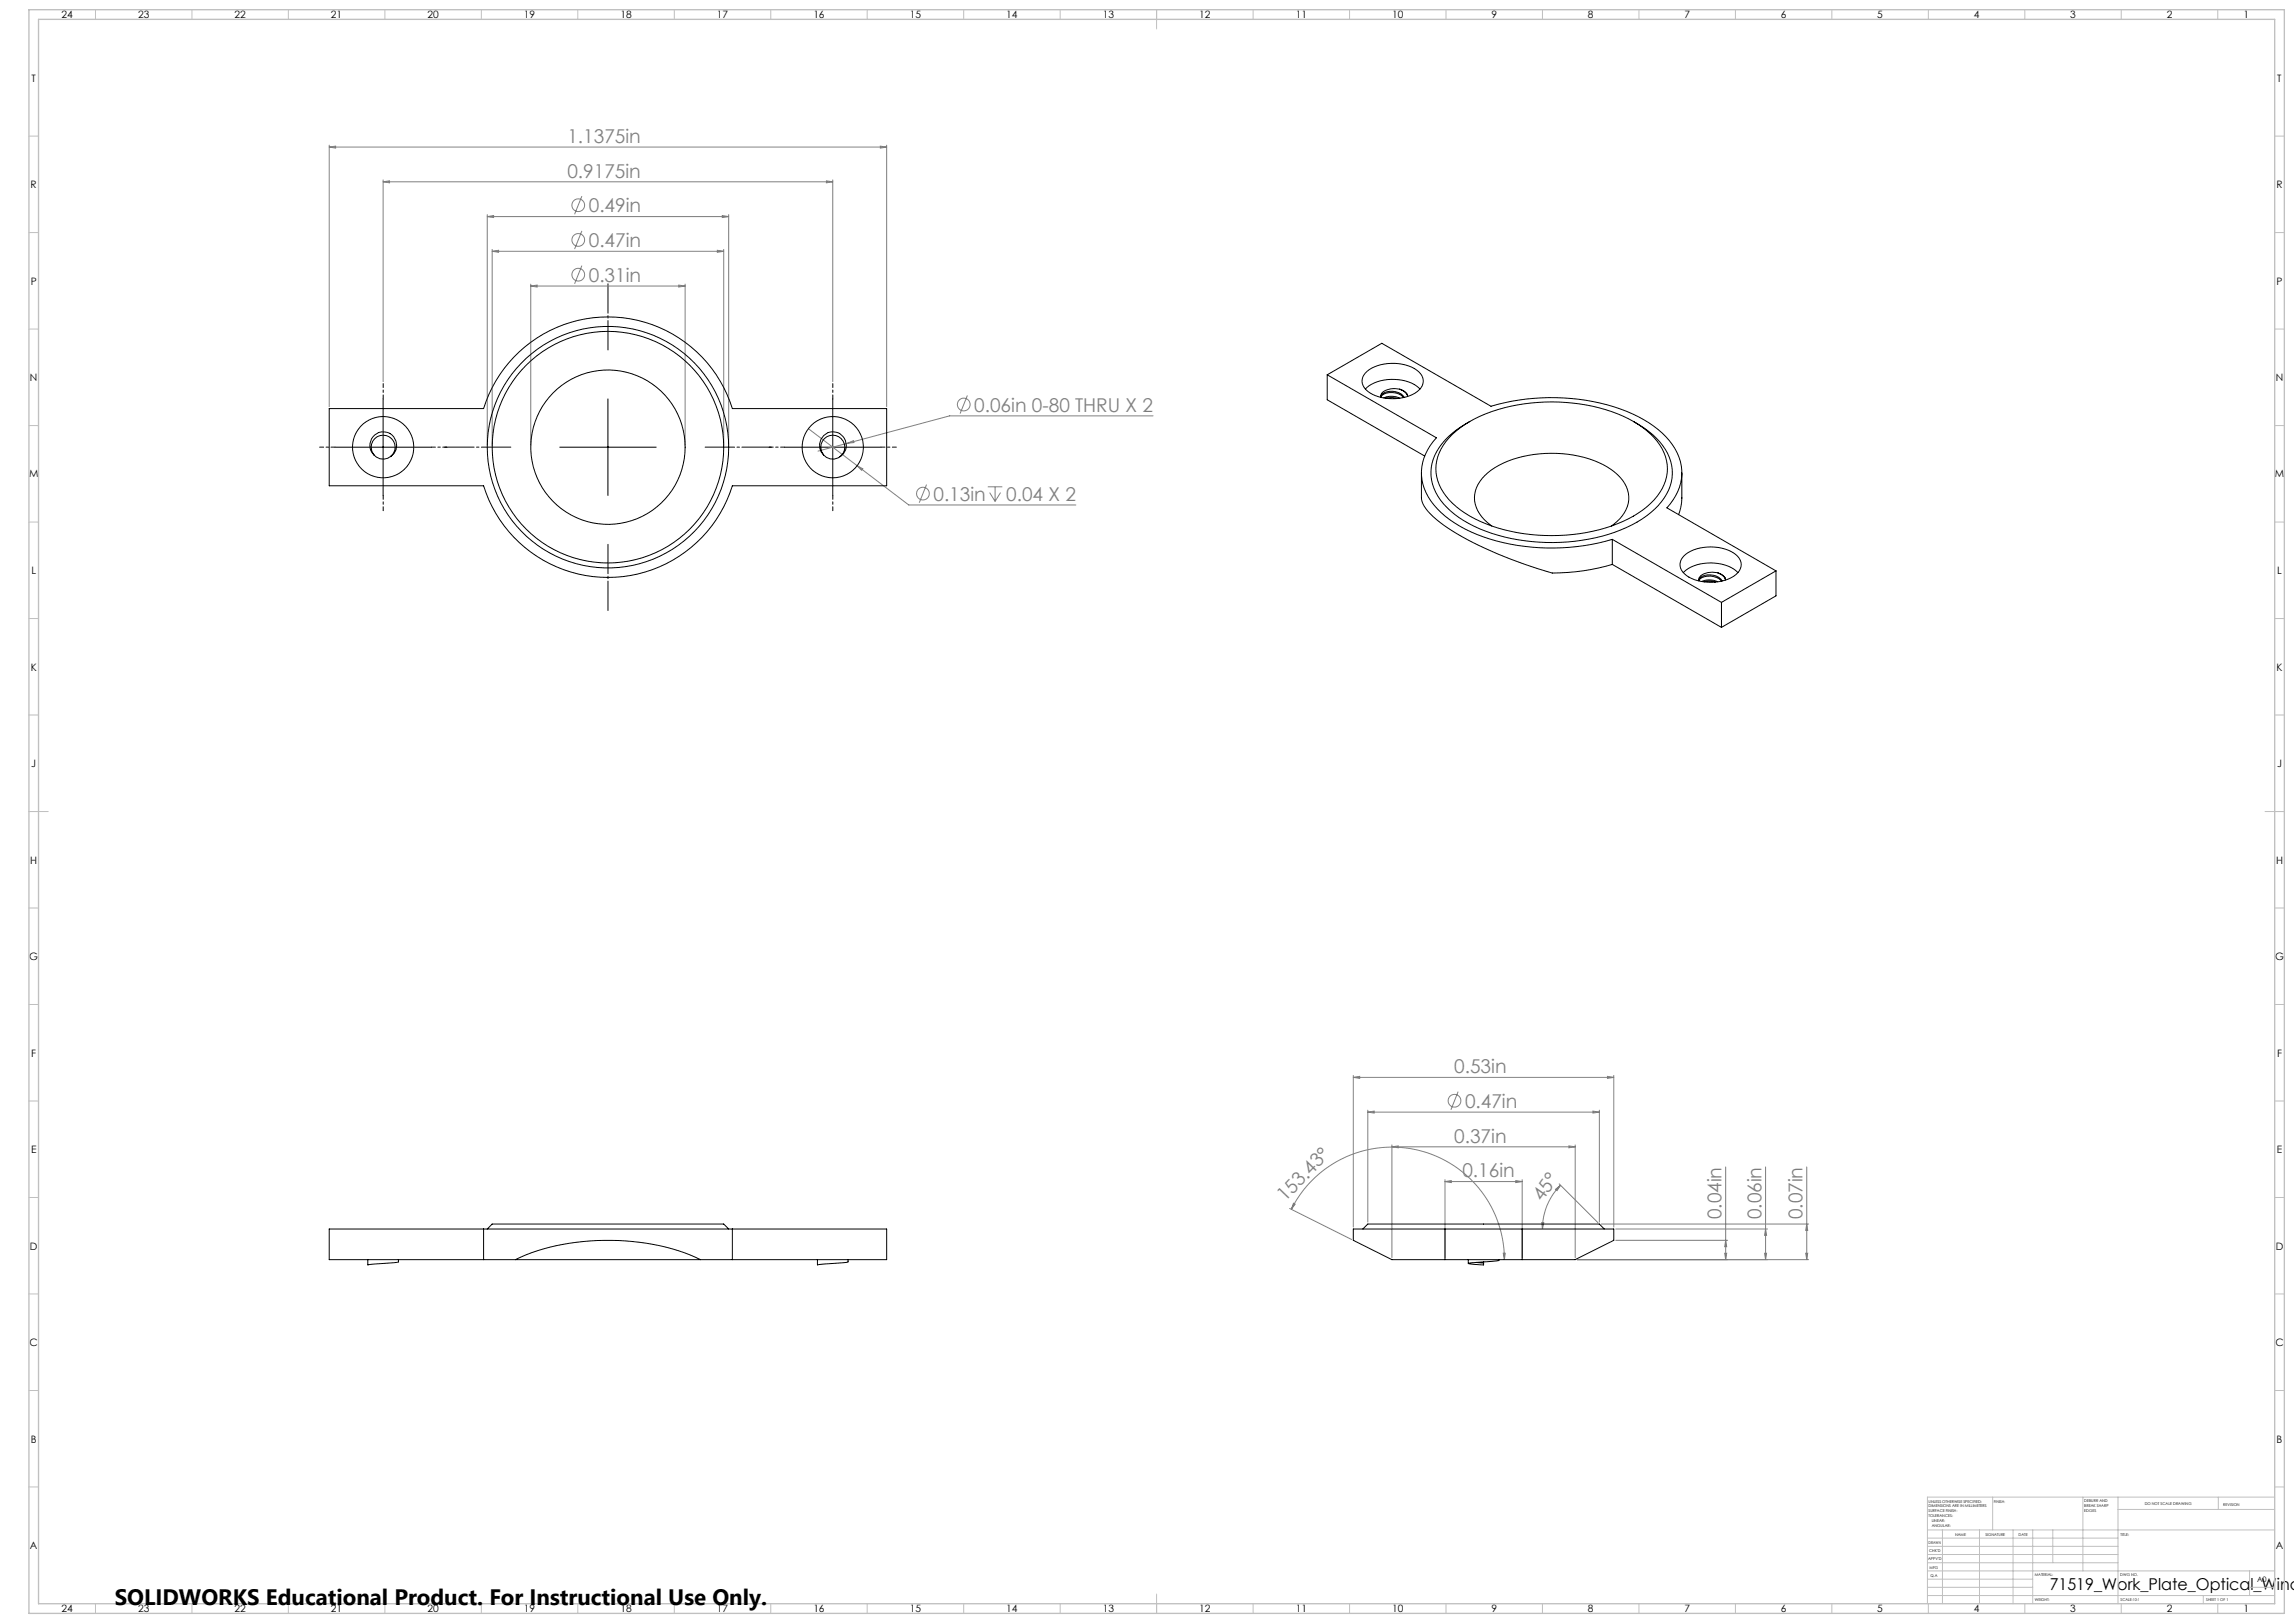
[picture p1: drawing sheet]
<svg xmlns="http://www.w3.org/2000/svg" width="1189mm" height="841mm" viewBox="0 0 1189 841" stroke-linecap="round" stroke-linejoin="round" font-family="sans-serif">
<defs><g id="words">
<text font-size="11.6" x="59" y="832">SOLIDWORKS Educational Product. For Instructional Use Only.</text>
<g font-size="9.9" fill="#808080">
<text x="294" y="74">1.1375in</text>
<text x="294" y="92">0.9175in</text>
<text x="305" y="110">0.49in</text>
<text x="305" y="128">0.47in</text>
<text x="305" y="146">0.31in</text>
<text x="505" y="213">0.06in 0-80 THRU X 2</text>
<text x="484" y="260">0.13in</text>
<text x="522" y="260">0.04 X 2</text>
<text x="754" y="556">0.53in</text>
<text x="759" y="574">0.47in</text>
<text x="754" y="592">0.37in</text>
<text x="758" y="610">0.16in</text>
<text x="666" y="623" transform="rotate(-46 666 623)">153.43°</text>
<text x="799" y="623" transform="rotate(-55 799 623)">45°</text>
<text x="892" y="632" transform="rotate(-90 892 632)">0.04in</text>
<text x="913" y="632" transform="rotate(-90 913 632)">0.06in</text>
<text x="934" y="632" transform="rotate(-90 934 632)">0.07in</text>
</g>
<text font-size="8.5" x="1062" y="824">71519_Work_Plate_Optical_Wind</text>
<g font-size="5.3">
<text x="32" y="10">24</text>
<text x="72" y="10">23</text>
<text x="122" y="10">22</text>
<text x="172" y="10">21</text>
<text x="222" y="10">20</text>
<text x="272" y="10">19</text>
<text x="322" y="10">18</text>
<text x="372" y="10">17</text>
<text x="422" y="10">16</text>
<text x="472" y="10">15</text>
<text x="522" y="10">14</text>
<text x="572" y="10">13</text>
<text x="622" y="10">12</text>
<text x="672" y="10">11</text>
<text x="722" y="10">10</text>
<text x="773" y="10">9</text>
<text x="823" y="10">8</text>
<text x="873" y="10">7</text>
<text x="923" y="10">6</text>
<text x="973" y="10">5</text>
<text x="1023" y="10">4</text>
<text x="1073" y="10">3</text>
<text x="1123" y="10">2</text>
<text x="1163" y="10">1</text>
<text x="16" y="42">T</text>
<text x="1180" y="42">T</text>
<text x="16" y="98">R</text>
<text x="1180" y="98">R</text>
<text x="16" y="148">P</text>
<text x="1180" y="148">P</text>
<text x="16" y="198">N</text>
<text x="1180" y="198">N</text>
<text x="15" y="247">M</text>
<text x="1179" y="247">M</text>
<text x="16" y="298">L</text>
<text x="1180" y="298">L</text>
<text x="16" y="348">K</text>
<text x="1180" y="348">K</text>
<text x="16" y="398">J</text>
<text x="1180" y="398">J</text>
<text x="16" y="448">H</text>
<text x="1180" y="448">H</text>
<text x="15" y="498">G</text>
<text x="1179" y="498">G</text>
<text x="16" y="548">F</text>
<text x="1180" y="548">F</text>
<text x="16" y="597">E</text>
<text x="1180" y="597">E</text>
<text x="16" y="648">D</text>
<text x="1180" y="648">D</text>
<text x="15" y="698">C</text>
<text x="1179" y="698">C</text>
<text x="16" y="748">B</text>
<text x="1180" y="748">B</text>
<text x="16" y="803">A</text>
<text x="1180" y="803">A</text>
<text x="32" y="836">24</text>
<text x="72" y="836">23</text>
<text x="122" y="836">22</text>
<text x="172" y="836">21</text>
<text x="222" y="836">20</text>
<text x="272" y="836">19</text>
<text x="322" y="836">18</text>
<text x="372" y="836">17</text>
<text x="422" y="836">16</text>
<text x="472" y="836">15</text>
<text x="522" y="836">14</text>
<text x="572" y="836">13</text>
<text x="622" y="836">12</text>
<text x="672" y="836">11</text>
<text x="722" y="836">10</text>
<text x="773" y="836">9</text>
<text x="823" y="836">8</text>
<text x="873" y="836">7</text>
<text x="923" y="836">6</text>
<text x="973" y="836">5</text>
<text x="1023" y="836">4</text>
<text x="1073" y="836">3</text>
<text x="1123" y="836">2</text>
<text x="1163" y="836">1</text>
</g>
<text font-size="3.9" x="1170" y="820">A0</text>
<g font-size="2">
<text x="1000" y="779">UNLESS OTHERWISE SPECIFIED:</text>
<text x="1033" y="779">FINISH:</text>
<text x="1080" y="778">DEBURR AND</text>
<text x="1112" y="780">DO NOT SCALE DRAWING</text>
<text x="1000" y="781">DIMENSIONS ARE IN MILLIMETERS</text>
<text x="1000" y="784">SURFACE FINISH:</text>
<text x="1080" y="781">BREAK SHARP</text>
<text x="1080" y="783">EDGES</text>
<text x="1152" y="780">REVISION</text>
<text x="1000" y="786">TOLERANCES:</text>
<text x="1001" y="789">LINEAR:</text>
<text x="1001" y="791">ANGULAR:</text>
<text x="1013" y="796">NAME</text>
<text x="1029" y="796">SIGNATURE</text>
<text x="1046" y="796">DATE</text>
<text x="1099" y="796">TITLE:</text>
<text x="1000" y="800">DRAWN</text>
<text x="999" y="808">APPV'D</text>
<text x="1000" y="804">CHK'D</text>
<text x="1000" y="813">MFG</text>
<text x="1001" y="817">Q.A</text>
<text x="1055" y="817">MATERIAL:</text>
<text x="1099" y="817">DWG NO.</text>
<text x="1055" y="830">WEIGHT:</text>
<text x="1099" y="830">SCALE:10:1</text>
<text x="1143" y="830">SHEET 1 OF 1</text>
</g>
</g></defs>
<g fill="none" stroke="#808080" stroke-width=".52">
<path d="M171 76h3v1zM171 75v136M171 76h289M456 76h4l-4 1zM460 75v136M199 94h3v1zM199 93v105M199 94h233M428 94h4l-4 1zM432 93v105M253 112h3v1zM253 111v120"/>
<path d="M253 112h125M302 102l-4 9M302 120l-4 9M374 112h4l-4 1zM378 111v120M255 130h3v1zM255 129v102M255 130h120M302 138l-4 9M372 130h3l-3 1zM375 129v102M275 148h3v1z"/>
<path d="M275 147v84M275 148h80M352 148h3l-3 1zM355 147v84M501 205l-3 9M598 215h-106l-68 19M419 222l25 19M439 230l3-2 1 1zM444 241l3 2v1zM444 241l27 21h87M480 251l-4 10M512 252h8"/>
<path d="M513 255l3 5M516 252v8M519 255l-3 5M701 558h4v1zM701 557v79M701 558h135M833 558h3l-3 1zM836 557v79M709 576h3v1zM709 575v58M709 576h120M756 566l-4 9"/>
<path d="M826 576h3l-3 1zM829 575v58M721 594h4v1zM721 593v59M721 594h95M813 594h3l-3 1zM816 593v59M749 612h3v1zM749 611v41M749 612h40M786 612h3l-3 1zM789 611v41"/>
<path d="M806 616l3-2-2 3zM808 613l20 21M809 614a32 32 0 0 0-10 23M894 605v48M915 605v48M936 605v48M668 626l33 16M669 627a58 58 0 0 1 66-31 58 58 0 0 1 45 57M670 623l1 1-2 3zM799 633l1 1-1 3zM830 634h107M837 637h79"/>
<path d="M915 637l1 3h-1zM936 634l1 4h-1zM779 649h1v4zM817 653h120M837 643h58M894 649h1l-1 4zM894 643l1 3h-1zM915 649h1l-1 4zM936 649h1l-1 4z"/>
<circle cx="300" cy="106" r="3"/>
<circle cx="300" cy="124" r="3"/>
<circle cx="300" cy="142" r="3"/>
<circle cx="500" cy="210" r="3"/>
<circle cx="478" cy="256" r="3"/>
<circle cx="754" cy="570" r="3"/>
</g>
<path d="M315 182v-35M265 232h-35M365 232h35M315 282v35" fill="none" stroke="#000" stroke-width=".52" stroke-dasharray="15.2 1.3 1.3 1.3" stroke-dashoffset="-.4"/>
<path d="M199 207v-8M432 207v-8M174 232h-8M224 232h8M407 232h-8M457 232h8M199 257v8M432 257v8" fill="none" stroke="#000" stroke-width=".52" stroke-dasharray="15.2 1.3 1.3 1.3" stroke-dashoffset="13.2"/>
<path d="M199 207v50M315 207v50M432 207v50M174 232h50M290 232h50M407 232h50" fill="none" stroke="#000" stroke-width=".52"/>
<g fill="none" stroke="#c0c0c0" stroke-width=".52">
<path d="M49 5v5M99 5v5M149 5v5M199 5v5M249 5v5M299 5v5M349 5v5M399 5v5M449 5v5M499 5v5M549 5v5M599 5v10"/>
<path d="M649 5v5M699 5v5M749 5v5M799 5v5M849 5v5M899 5v5M949 5v5M999 5v5M1049 5v5M1099 5v5M1149 5v5M15 71h5"/>
<path d="M1179 71h5M15 121h5M1179 121h5M15 171h5M1179 171h5M15 221h5M1179 221h5M15 271h5M1179 271h5M15 321h5M1179 321h5M15 371h5"/>
<path d="M1179 371h5M15 421h10M1174 421h10M15 471h5M1179 471h5M15 521h5M1179 521h5M15 571h5M1179 571h5M15 621h5M1179 621h5M15 671h5"/>
<path d="M1179 671h5M15 721h5M1179 721h5M15 771h5M1033 776v17M1080 776v38M1098 776v55M1150 776v6M1179 771h5M1179 776h-180v55M999 793h180M999 797h99"/>
<path d="M1007 793v38M1026 793v38M1043 793v38M1054 793v38M1064 793v17M1098 782h81M999 810h99M999 806h99M999 801h99M999 818h55M999 814h180M1166 814v13"/>
<path d="M49 831v5M99 831v5M149 831v5M199 831v5M249 831v5M299 831v5M349 831v5M399 831v5M449 831v5M499 831v5M549 831v5M599 826v10"/>
<path d="M649 831v5M699 831v5M749 831v5M799 831v5M849 831v5M899 831v5M949 831v5M999 827h180M999 823h55M999 831v5M1049 831v5M1099 831v5"/>
<path d="M1142 827v4M1149 831v5M1166 823h13"/>
</g>
<path d="M15 5h1169v831h-1169zM20 10h1159v821h-1159z" fill="none" stroke="#c0c0c0" stroke-width=".7"/>
<g fill="#808080">
<path d="M171 76h3v1zM456 76h4l-4 1zM199 94h3v1zM428 94h4l-4 1zM253 112h3v1zM374 112h4l-4 1zM255 130h3v1zM372 130h3l-3 1zM275 148h3v1zM352 148h3l-3 1zM444 241l3 3v-1zM439 230l4-1-1-1zM701 558h4v1zM833 558h3l-3 1zM709 576h3v1zM826 576h3l-3 1zM721 594h4v1zM813 594h3l-3 1zM749 612h3v1zM786 612h3l-3 1z"/>
<path d="M779 649h1v4zM670 623l1 1-2 3z"/>
<path d="M806 616l3-2-2 3zM799 633l1 1-1 3z"/>
<path d="M936 634l1 4h-1zM936 649h1l-1 4zM894 643l1 3h-1zM894 649h1l-1 4z"/>
<path d="M915 637l1 3h-1zM915 649h1l-1 4z"/>
</g>
<g fill="none" stroke="#000" stroke-width=".52">
<path d="M688 194l28-16 57 33a107 107 0 0 1 79 6 35 35 0 0 1 20 27 26 26 0 0 1-8 19l57 33M688 194l57 33a26 26 0 0 0 2 39 85 85 0 0 0 55 18 111 111 0 0 0 34-5M688 194v13l50 29M709 192a23 23 0 0 1 27 2 7 7 0 0 1-3 10 23 23 0 0 1-25-2 6 6 0 0 1 1-10zM171 212h80a68 68 0 0 1 64-48 68 68 0 0 1 65 48h80v40h-80a68 68 0 0 1-65 47 68 68 0 0 1-64-47h-80zM708 202a22 22 0 0 1 28 0M716 205a8 8 0 0 1 12 1M716 205v1M716 206a8 8 0 0 1 11 0M717 206l5-1 3 1M718 206h4h2M725 202a7 7 0 0 0-9 3"/>
<path d="M725 202h1a4 4 0 0 1 4 3M725 202a6 6 0 0 1 5 3M762 218a33 33 0 0 0-20 26 29 29 0 0 0 14 24 95 95 0 0 0 71 11 58 58 0 0 0 36-21 23 23 0 0 0-4-31l-7-5-5-4M194 236a6 6 0 0 1 1-9 6 6 0 0 1 8 1 6 6 0 0 1-1 9M427 236a6 6 0 0 1 1-9 6 6 0 0 1 9 1 6 6 0 0 1-2 9M753 225a76 76 0 0 1 51-17 79 79 0 0 1 50 15 23 23 0 0 1 5 34 65 65 0 0 1-44 20 87 87 0 0 1-58-13 25 25 0 0 1-11-29l4-6zM737 245v13a20 20 0 0 0 9 13 189 189 0 0 0 59 26 109 109 0 0 0 31-5M872 245v16l-2 6M773 273a16 16 0 0 1-6-24 44 44 0 0 1 34-14 50 50 0 0 1 39 12 15 15 0 0 1-4 25l-1 1M836 279l56 33M836 279v13M836 292l56 33"/>
<path d="M872 297a22 22 0 0 1 29 0M873 288a23 23 0 0 1 28 0 7 7 0 0 1-3 11 23 23 0 0 1-26-3 6 6 0 0 1 1-8zM890 297a7 7 0 0 0-10 4M890 297h1a4 4 0 0 1 3 4M890 297l2 1 2 2M921 296l-29 16M921 296v13l-29 16M880 301a8 8 0 0 1 13 0M880 301h.1M881 301a8 8 0 0 1 11 0M882 301h5h3M883 301h4l2 1"/>
<path d="M892 312v13M251 637h129M251 637h-80v16h80M251 637v16M253 637l2-3h120l3 3M380 637h80v16h-80M380 637v16M706 637l3-3h120l2 3M749 637h-48v6l15 7a13 13 0 0 0 12 3h21M749 637h40M749 637v16M789 637h47v6l-15 7a13 13 0 0 1-11 3h-21"/>
<path d="M789 637v16M191 653v2M207 653v1h-2l-14 1M251 653h16M267 653a120 120 0 0 1 96 0M267 653h96M363 653h17M424 653v2M440 653v1h-1l-15 1M749 653h40M761 653v2h8v-1M765 654h4"/>
<path d="M777 653a20 20 0 0 1-10 1l-6 1"/>
<circle cx="199" cy="232" r="16"/>
<circle cx="199" cy="231" r="7"/>
<circle cx="315" cy="232" r="40"/>
<circle cx="315" cy="232" r="63"/>
<circle cx="315" cy="232" r="60"/>
<circle cx="432" cy="232" r="16"/>
<circle cx="432" cy="231" r="7"/>
</g>
<use href="#words"/>
</svg>
